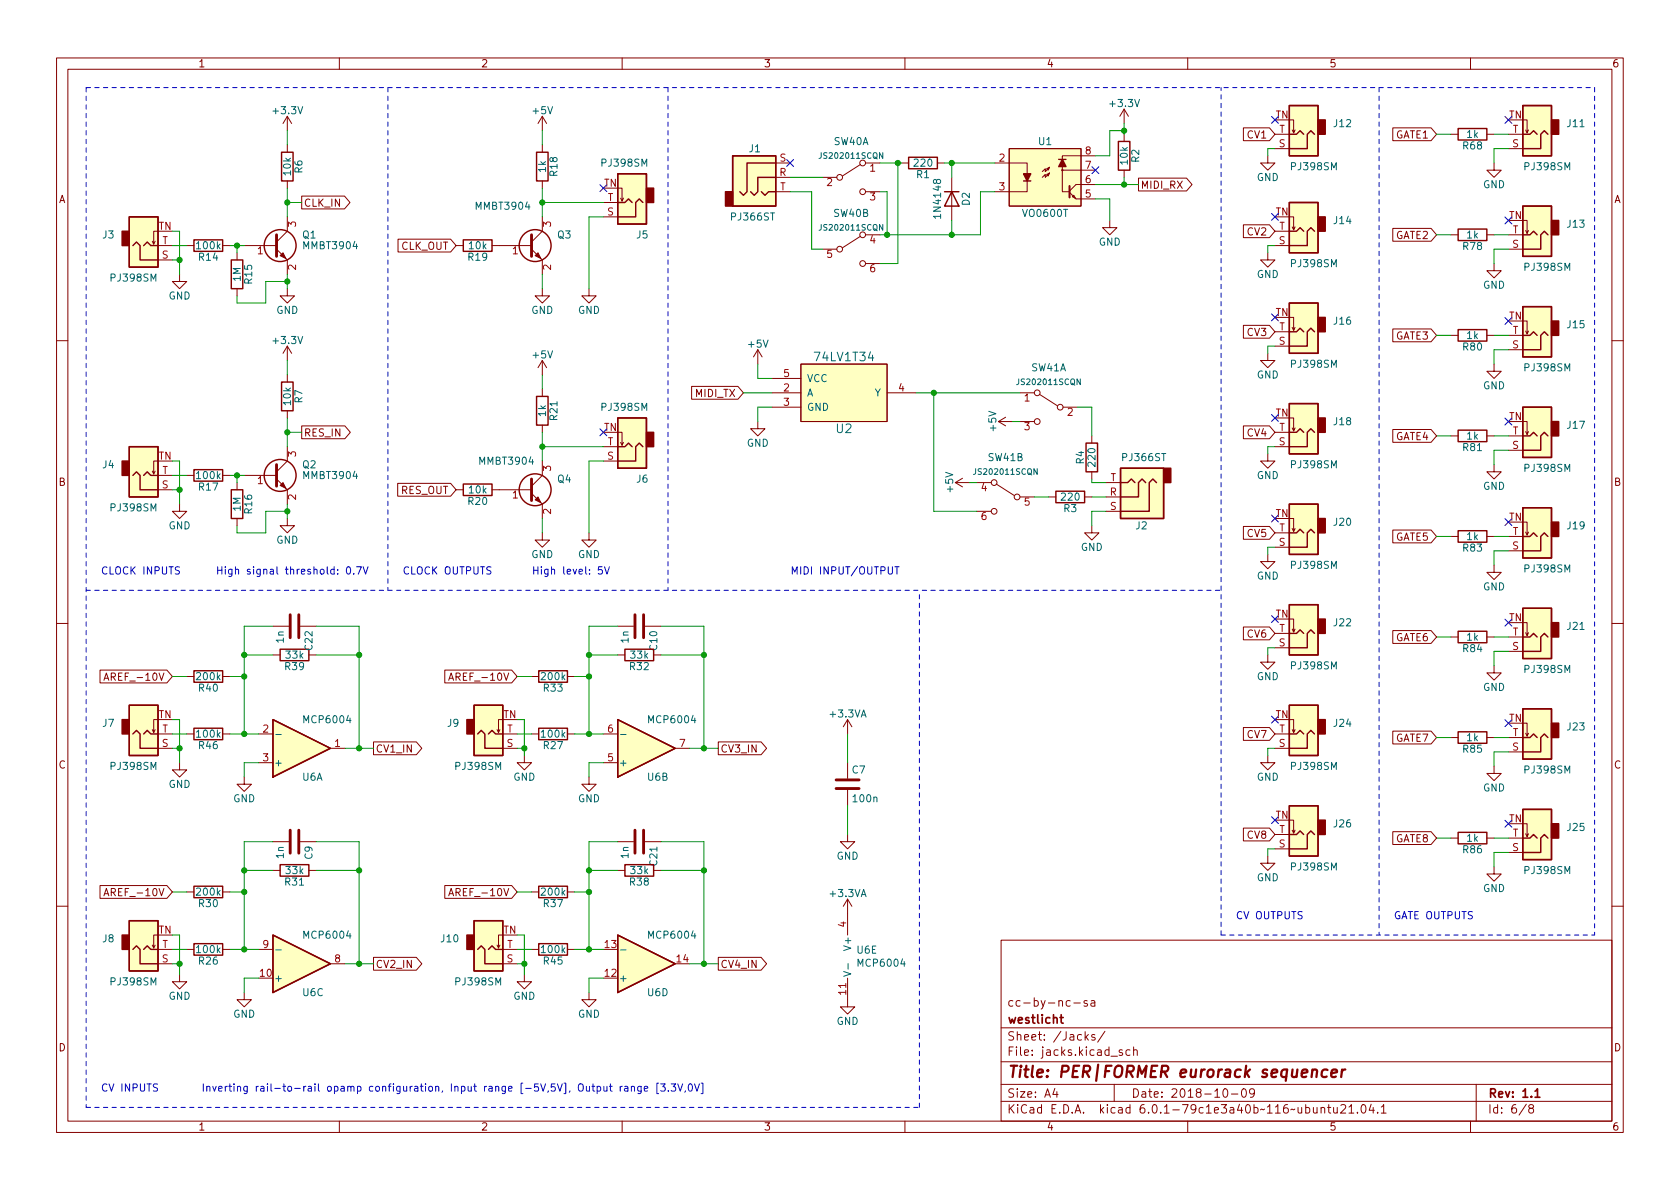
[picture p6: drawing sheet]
<svg xmlns="http://www.w3.org/2000/svg" width="297mm" height="210mm" viewBox="0 0 297 210" stroke-linecap="round" stroke-linejoin="round" font-family="sans-serif">
<defs><g id="words">
<text font-size="2.8" fill="#840000" x="178" y="190.6">Title: PER|FORMER eurorack sequencer</text>
<g font-size="2.1" fill="#006464">
<text x="144.3" y="63.9">74LV1T34</text>
<text x="147.9" y="76.6">U2</text>
</g>
<g font-size="2.1" fill="#840000">
<text x="178" y="178">cc-by-nc-sa</text>
<text x="178" y="184">Sheet: /Jacks/</text>
<text x="178" y="181">westlicht</text>
<text x="178" y="186.7">File: jacks.kicad_sch</text>
<text x="178" y="196.9">KiCad E.D.A. kicad 6.0.1-79c1e3a40b~116~ubuntu21.04.1</text>
<text x="178" y="194.1">Size: A4</text>
<text x="200" y="194.1">Date: 2018-10-09</text>
<text x="263" y="194.1">Rev: 1.1</text>
<text x="263" y="196.9">Id: 6/8</text>
</g>
<g font-size="1.8" fill="#840000">
<text x="35" y="11.9">1</text>
<text x="85" y="11.9">2</text>
<text x="135" y="11.9">3</text>
<text x="185" y="11.9">4</text>
<text x="235" y="11.9">5</text>
<text x="285" y="11.9">6</text>
<text x="220.6" y="24.5">CV1</text>
<text x="246.7" y="24.5">GATE1</text>
<text x="10.3" y="35.9">A</text>
<text x="201.6" y="33.4">MIDI_RX</text>
<text x="285.3" y="35.9">A</text>
<text x="53.7" y="36.5">CLK_IN</text>
<text x="220.6" y="41.6">CV2</text>
<text x="70.8" y="44.2">CLK_OUT</text>
<text x="246.7" y="42.3">GATE2</text>
<text x="220.6" y="59.4">CV3</text>
<text x="246.7" y="60">GATE3</text>
<text x="123" y="70.2">MIDI_TX</text>
<text x="53.7" y="77.2">RES_IN</text>
<text x="220.6" y="77.2">CV4</text>
<text x="246.7" y="77.8">GATE4</text>
<text x="10.3" y="85.9">B</text>
<text x="70.8" y="87.3">RES_OUT</text>
<text x="285.3" y="85.9">B</text>
<text x="220.6" y="95">CV5</text>
<text x="246.7" y="95.6">GATE5</text>
<text x="220.6" y="112.7">CV6</text>
<text x="246.7" y="113.4">GATE6</text>
<text x="19.5" y="120.4">AREF_-10V</text>
<text x="80.4" y="120.4">AREF_-10V</text>
<text x="220.6" y="130.5">CV7</text>
<text x="246.7" y="131.2">GATE7</text>
<text x="10.3" y="135.9">C</text>
<text x="66.4" y="133.1">CV1_IN</text>
<text x="127.3" y="133.1">CV3_IN</text>
<text x="285.3" y="135.9">C</text>
<text x="220.6" y="148.3">CV8</text>
<text x="246.7" y="148.9">GATE8</text>
<text x="19.5" y="158.5">AREF_-10V</text>
<text x="80.4" y="158.5">AREF_-10V</text>
<text x="66.4" y="171.2">CV2_IN</text>
<text x="127.3" y="171.2">CV4_IN</text>
<text x="10.3" y="185.9">D</text>
<text x="285.3" y="185.9">D</text>
<text x="35" y="199.9">1</text>
<text x="85" y="199.9">2</text>
<text x="135" y="199.9">3</text>
<text x="185" y="199.9">4</text>
<text x="235" y="199.9">5</text>
<text x="285" y="199.9">6</text>
</g>
<g font-size="1.8" fill="#006464">
<text x="48.5" y="20.2">+3.3V</text>
<text x="94.3" y="20.2">+5V</text>
<text x="196.4" y="18.9">+3.3V</text>
<text x="235.9" y="22.5">J12</text>
<text x="277.2" y="22.5">J11</text>
<text x="106.5" y="29.5">PJ398SM</text>
<text x="132.5" y="26.9">J1</text>
<text x="147.4" y="25.6">SW40A</text>
<text x="161.7" y="29.5">220</text>
<text x="183.7" y="25.6">U1</text>
<text x="199.4" y="29" transform="rotate(-90 199.4 29)">10k</text>
<text x="201.4" y="28.7" transform="rotate(-90 201.4 28.7)">R2</text>
<text x="258.7" y="26.4">R68</text>
<text x="259.4" y="24.4">1k</text>
<text x="51.4" y="30.9" transform="rotate(-90 51.4 30.9)">10k</text>
<text x="53.5" y="30.6" transform="rotate(-90 53.5 30.6)">R6</text>
<text x="96.5" y="30.4" transform="rotate(-90 96.5 30.4)">1k</text>
<text x="98.6" y="31.1" transform="rotate(-90 98.6 31.1)">R18</text>
<text x="162.1" y="31.5">R1</text>
<text x="222.2" y="32">GND</text>
<text x="228.4" y="30.1">PJ398SM</text>
<text x="262.2" y="33.3">GND</text>
<text x="269.7" y="30.1">PJ398SM</text>
<text x="84.3" y="37.1">MMBT3904</text>
<text x="129.4" y="39">PJ366ST</text>
<text x="147.4" y="38.3">SW40B</text>
<text x="166.4" y="38.3" transform="rotate(-90 166.4 38.3)">1N4148</text>
<text x="171.4" y="36.3" transform="rotate(-90 171.4 36.3)">D2</text>
<text x="181" y="38.3">VO0600T</text>
<text x="235.9" y="39.6">J14</text>
<text x="277.2" y="40.3">J13</text>
<text x="18.2" y="42.2">J3</text>
<text x="34.9" y="44.1">100k</text>
<text x="35.2" y="46.1">R14</text>
<text x="53.5" y="42.2">Q1</text>
<text x="53.8" y="44.1">MMBT3904</text>
<text x="82.8" y="46.1">R19</text>
<text x="83" y="44.1">10k</text>
<text x="98.6" y="42.2">Q3</text>
<text x="112.6" y="42.2">J5</text>
<text x="194.2" y="43.4">GND</text>
<text x="228.4" y="47.2">PJ398SM</text>
<text x="258.7" y="44.2">R78</text>
<text x="259.4" y="42.2">1k</text>
<text x="269.7" y="47.9">PJ398SM</text>
<text x="19.7" y="49.8">PJ398SM</text>
<text x="29.8" y="53">GND</text>
<text x="42.5" y="49.7" transform="rotate(-90 42.5 49.7)">1M</text>
<text x="44.6" y="50.1" transform="rotate(-90 44.6 50.1)">R15</text>
<text x="222.2" y="49.1">GND</text>
<text x="262.2" y="51">GND</text>
<text x="48.8" y="55.5">GND</text>
<text x="93.9" y="55.5">GND</text>
<text x="102.2" y="55.5">GND</text>
<text x="235.9" y="57.4">J16</text>
<text x="259.4" y="59.9">1k</text>
<text x="277.2" y="58">J15</text>
<text x="48.5" y="60.8">+3.3V</text>
<text x="94.3" y="63.4">+5V</text>
<text x="132.4" y="61.5">+5V</text>
<text x="182.4" y="65.7">SW41A</text>
<text x="228.4" y="65">PJ398SM</text>
<text x="258.7" y="62">R80</text>
<text x="269.7" y="65.7">PJ398SM</text>
<text x="51.4" y="71.6" transform="rotate(-90 51.4 71.6)">10k</text>
<text x="53.5" y="71.2" transform="rotate(-90 53.5 71.2)">R7</text>
<text x="142.6" y="70.1">A</text>
<text x="142.6" y="67.6">VCC</text>
<text x="154.6" y="70.1">Y</text>
<text x="222.2" y="66.9">GND</text>
<text x="262.2" y="68.8">GND</text>
<text x="96.5" y="73.6" transform="rotate(-90 96.5 73.6)">1k</text>
<text x="98.6" y="74.3" transform="rotate(-90 98.6 74.3)">R21</text>
<text x="106.5" y="72.6">PJ398SM</text>
<text x="142.6" y="72.6">GND</text>
<text x="176.1" y="76.1" transform="rotate(-90 176.1 76.1)">+5V</text>
<text x="235.9" y="75.2">J18</text>
<text x="259.4" y="77.7">1k</text>
<text x="277.2" y="75.8">J17</text>
<text x="18.2" y="82.8">J4</text>
<text x="53.5" y="82.8">Q2</text>
<text x="84.9" y="82.2">MMBT3904</text>
<text x="132" y="79">GND</text>
<text x="174.8" y="81.5">SW41B</text>
<text x="191.6" y="82" transform="rotate(-90 191.6 82)">R4</text>
<text x="193.7" y="82.4" transform="rotate(-90 193.7 82.4)">220</text>
<text x="198.5" y="81.5">PJ366ST</text>
<text x="228.4" y="82.8">PJ398SM</text>
<text x="258.7" y="79.8">R81</text>
<text x="269.7" y="83.4">PJ398SM</text>
<text x="34.9" y="84.7">100k</text>
<text x="35.2" y="86.7">R17</text>
<text x="53.8" y="84.7">MMBT3904</text>
<text x="82.8" y="89.3">R20</text>
<text x="83" y="87.2">10k</text>
<text x="98.6" y="85.3">Q4</text>
<text x="112.6" y="85.3">J6</text>
<text x="168.5" y="86.9" transform="rotate(-90 168.5 86.9)">+5V</text>
<text x="187.8" y="88.5">220</text>
<text x="222.2" y="84.7">GND</text>
<text x="262.2" y="86.6">GND</text>
<text x="19.7" y="90.4">PJ398SM</text>
<text x="29.8" y="93.6">GND</text>
<text x="42.5" y="90.4" transform="rotate(-90 42.5 90.4)">1M</text>
<text x="44.6" y="90.8" transform="rotate(-90 44.6 90.8)">R16</text>
<text x="188.1" y="90.5">R3</text>
<text x="200.8" y="93.6">J2</text>
<text x="235.9" y="93">J20</text>
<text x="259.4" y="95.5">1k</text>
<text x="277.2" y="93.6">J19</text>
<text x="48.8" y="96.1">GND</text>
<text x="93.9" y="98.7">GND</text>
<text x="102.2" y="98.7">GND</text>
<text x="191.1" y="97.4">GND</text>
<text x="228.4" y="100.6">PJ398SM</text>
<text x="258.7" y="97.5">R83</text>
<text x="269.7" y="101.2">PJ398SM</text>
<text x="222.2" y="102.5">GND</text>
<text x="262.2" y="104.4">GND</text>
<text x="50.2" y="113.7" transform="rotate(-90 50.2 113.7)">1n</text>
<text x="111.1" y="113.7" transform="rotate(-90 111.1 113.7)">1n</text>
<text x="235.9" y="110.7">J22</text>
<text x="259.4" y="113.3">1k</text>
<text x="277.2" y="111.4">J21</text>
<text x="50.4" y="118.5">R39</text>
<text x="50.6" y="116.5">33k</text>
<text x="55.2" y="114.9" transform="rotate(-90 55.2 114.9)">C22</text>
<text x="111.4" y="118.5">R32</text>
<text x="111.6" y="116.5">33k</text>
<text x="116.2" y="114.9" transform="rotate(-90 116.2 114.9)">C10</text>
<text x="228.4" y="118.4">PJ398SM</text>
<text x="258.7" y="115.3">R84</text>
<text x="269.7" y="119">PJ398SM</text>
<text x="34.9" y="120.3">200k</text>
<text x="35.2" y="122.3">R40</text>
<text x="95.8" y="120.3">200k</text>
<text x="96.2" y="122.3">R33</text>
<text x="222.2" y="120.3">GND</text>
<text x="262.2" y="122.2">GND</text>
<text x="18.2" y="128.5">J7</text>
<text x="34.9" y="130.4">100k</text>
<text x="53.9" y="127.9">MCP6004</text>
<text x="79.1" y="128.5">J9</text>
<text x="95.8" y="130.4">100k</text>
<text x="114.9" y="127.9">MCP6004</text>
<text x="146.9" y="126.9">+3.3VA</text>
<text x="235.9" y="128.5">J24</text>
<text x="259.4" y="131.1">1k</text>
<text x="277.2" y="129.2">J23</text>
<text x="19.7" y="136.1">PJ398SM</text>
<text x="35.2" y="132.5">R46</text>
<text x="48.4" y="135.5">+</text>
<text x="80.7" y="136.1">PJ398SM</text>
<text x="96.2" y="132.5">R27</text>
<text x="109.3" y="135.5">+</text>
<text x="150.7" y="136.8">C7</text>
<text x="228.4" y="136.1">PJ398SM</text>
<text x="258.7" y="133.1">R85</text>
<text x="269.7" y="136.8">PJ398SM</text>
<text x="29.8" y="139.3">GND</text>
<text x="41.2" y="141.9">GND</text>
<text x="53.5" y="138">U6A</text>
<text x="90.7" y="138">GND</text>
<text x="102.2" y="141.9">GND</text>
<text x="114.5" y="138">U6B</text>
<text x="150.9" y="141.9">100n</text>
<text x="222.2" y="138">GND</text>
<text x="262.2" y="139.9">GND</text>
<text x="235.9" y="146.3">J26</text>
<text x="259.4" y="148.8">1k</text>
<text x="277.2" y="146.9">J25</text>
<text x="50.2" y="151.8" transform="rotate(-90 50.2 151.8)">1n</text>
<text x="50.6" y="154.6">33k</text>
<text x="55.2" y="151.9" transform="rotate(-90 55.2 151.9)">C9</text>
<text x="111.1" y="151.8" transform="rotate(-90 111.1 151.8)">1n</text>
<text x="111.6" y="154.6">33k</text>
<text x="116.2" y="153" transform="rotate(-90 116.2 153)">C21</text>
<text x="147.9" y="152">GND</text>
<text x="222.2" y="155.8">GND</text>
<text x="228.4" y="153.9">PJ398SM</text>
<text x="258.7" y="150.9">R86</text>
<text x="269.7" y="154.6">PJ398SM</text>
<text x="34.9" y="158.4">200k</text>
<text x="35.2" y="160.4">R30</text>
<text x="50.4" y="156.6">R31</text>
<text x="95.8" y="158.4">200k</text>
<text x="96.2" y="160.4">R37</text>
<text x="111.4" y="156.6">R38</text>
<text x="146.9" y="158.6">+3.3VA</text>
<text x="262.2" y="157.7">GND</text>
<text x="18.2" y="166.6">J8</text>
<text x="53.9" y="166">MCP6004</text>
<text x="78" y="166.6">J10</text>
<text x="114.9" y="166">MCP6004</text>
<text x="150.5" y="167.7" transform="rotate(-90 150.5 167.7)">V+</text>
<text x="34.9" y="168.5">100k</text>
<text x="35.2" y="170.6">R26</text>
<text x="48.4" y="173.6">+</text>
<text x="95.8" y="168.5">100k</text>
<text x="96.2" y="170.6">R45</text>
<text x="109.3" y="173.6">+</text>
<text x="151.5" y="168.6">U6E</text>
<text x="151.9" y="170.9">MCP6004</text>
<text x="19.7" y="174.2">PJ398SM</text>
<text x="29.8" y="176.8">GND</text>
<text x="41.2" y="180">GND</text>
<text x="53.6" y="176.1">U6C</text>
<text x="80.7" y="174.2">PJ398SM</text>
<text x="90.7" y="176.8">GND</text>
<text x="102.2" y="180">GND</text>
<text x="114.5" y="176.1">U6D</text>
<text x="147.9" y="181.2">GND</text>
</g>
<g font-size="1.8" fill="#a90000">
<text x="225.5" y="20.9">TN</text>
<text x="226.2" y="23.5">T</text>
<text x="266.8" y="20.9">TN</text>
<text x="267.4" y="23.5">T</text>
<text x="137.8" y="28.6">S</text>
<text x="176.7" y="28.6">2</text>
<text x="191.9" y="29.8">7</text>
<text x="191.9" y="27.3">8</text>
<text x="226.1" y="26">S</text>
<text x="267.4" y="26">S</text>
<text x="106.8" y="33">TN</text>
<text x="107.4" y="35.6">T</text>
<text x="137.8" y="31.1">R</text>
<text x="137.9" y="33.6">T</text>
<text x="146.2" y="32.9">2</text>
<text x="153.8" y="30.3">1</text>
<text x="153.8" y="35.4">3</text>
<text x="176.7" y="33.6">3</text>
<text x="191.9" y="34.9">5</text>
<text x="191.9" y="32.4">6</text>
<text x="28" y="40.6">TN</text>
<text x="52.3" y="40.1" transform="rotate(-90 52.3 40.1)">3</text>
<text x="97.4" y="40.1" transform="rotate(-90 97.4 40.1)">3</text>
<text x="107.4" y="38.1">S</text>
<text x="225.5" y="38.1">TN</text>
<text x="226.2" y="40.6">T</text>
<text x="266.8" y="38.7">TN</text>
<text x="267.4" y="41.3">T</text>
<text x="28.6" y="45.7">S</text>
<text x="28.7" y="43.2">T</text>
<text x="45.5" y="45">1</text>
<text x="52.3" y="47.7" transform="rotate(-90 52.3 47.7)">2</text>
<text x="90.6" y="45">1</text>
<text x="97.4" y="47.7" transform="rotate(-90 97.4 47.7)">2</text>
<text x="146.2" y="45.6">5</text>
<text x="153.8" y="43">4</text>
<text x="226.1" y="43.2">S</text>
<text x="267.4" y="43.8">S</text>
<text x="153.8" y="48.1">6</text>
<text x="225.5" y="55.9">TN</text>
<text x="226.2" y="58.4">T</text>
<text x="266.8" y="56.5">TN</text>
<text x="267.4" y="59">T</text>
<text x="226.1" y="61">S</text>
<text x="267.4" y="61.6">S</text>
<text x="138.6" y="69.2">2</text>
<text x="138.6" y="71.7">3</text>
<text x="138.6" y="66.7">5</text>
<text x="158.9" y="69.2">4</text>
<text x="181.1" y="71">1</text>
<text x="106.8" y="76.2">TN</text>
<text x="181.1" y="76.1">3</text>
<text x="188.7" y="73.5">2</text>
<text x="225.5" y="73.7">TN</text>
<text x="226.2" y="76.2">T</text>
<text x="266.8" y="74.3">TN</text>
<text x="267.4" y="76.8">T</text>
<text x="28" y="81.3">TN</text>
<text x="28.7" y="83.8">T</text>
<text x="52.3" y="80.8" transform="rotate(-90 52.3 80.8)">3</text>
<text x="97.4" y="83.3" transform="rotate(-90 97.4 83.3)">3</text>
<text x="107.4" y="81.3">S</text>
<text x="107.4" y="78.7">T</text>
<text x="226.1" y="78.7">S</text>
<text x="267.4" y="79.4">S</text>
<text x="28.6" y="86.4">S</text>
<text x="45.5" y="85.6">1</text>
<text x="52.3" y="88.4" transform="rotate(-90 52.3 88.4)">2</text>
<text x="90.6" y="88.1">1</text>
<text x="173.5" y="86.9">4</text>
<text x="181.1" y="89.4">5</text>
<text x="196.2" y="87.6">R</text>
<text x="196.3" y="85.1">T</text>
<text x="97.4" y="90.9" transform="rotate(-90 97.4 90.9)">2</text>
<text x="173.5" y="91.9">6</text>
<text x="196.3" y="90.2">S</text>
<text x="225.5" y="91.4">TN</text>
<text x="226.2" y="94">T</text>
<text x="266.8" y="92.1">TN</text>
<text x="267.4" y="94.6">T</text>
<text x="226.1" y="96.5">S</text>
<text x="267.4" y="97.1">S</text>
<text x="225.5" y="109.2">TN</text>
<text x="226.2" y="111.8">T</text>
<text x="266.8" y="109.8">TN</text>
<text x="267.4" y="112.4">T</text>
<text x="226.1" y="114.3">S</text>
<text x="267.4" y="114.9">S</text>
<text x="28" y="127">TN</text>
<text x="28.7" y="129.5">T</text>
<text x="46.5" y="129.5">2</text>
<text x="89" y="127">TN</text>
<text x="89.6" y="129.5">T</text>
<text x="107.5" y="129.5">6</text>
<text x="225.5" y="127">TN</text>
<text x="226.2" y="129.5">T</text>
<text x="266.8" y="127.6">TN</text>
<text x="267.4" y="130.2">T</text>
<text x="28.6" y="132.1">S</text>
<text x="46.5" y="134.6">3</text>
<text x="59.2" y="132.1">1</text>
<text x="89.6" y="132.1">S</text>
<text x="107.5" y="134.6">5</text>
<text x="120.2" y="132.1">7</text>
<text x="226.1" y="132.1">S</text>
<text x="267.4" y="132.7">S</text>
<text x="225.5" y="144.8">TN</text>
<text x="226.1" y="149.9">S</text>
<text x="226.2" y="147.3">T</text>
<text x="266.8" y="145.4">TN</text>
<text x="267.4" y="147.9">T</text>
<text x="267.4" y="150.5">S</text>
<text x="28" y="165.1">TN</text>
<text x="28.7" y="167.6">T</text>
<text x="46.5" y="167.6">9</text>
<text x="89" y="165.1">TN</text>
<text x="89.6" y="167.6">T</text>
<text x="107" y="167.6">13</text>
<text x="149.6" y="163.9" transform="rotate(-90 149.6 163.9)">4</text>
<text x="28.6" y="170.2">S</text>
<text x="46" y="172.7">10</text>
<text x="59.2" y="170.2">8</text>
<text x="89.6" y="170.2">S</text>
<text x="107" y="172.7">12</text>
<text x="119.7" y="170.2">14</text>
<text x="149.6" y="175.9" transform="rotate(-90 149.6 175.9)">11</text>
</g>
<g font-size="1.8" fill="#0000c2">
<text x="17.8" y="101.6">CLOCK INPUTS</text>
<text x="38.1" y="101.6">High signal threshold: 0.7V</text>
<text x="71.1" y="101.6">CLOCK OUTPUTS</text>
<text x="94" y="101.6">High level: 5V</text>
<text x="139.7" y="101.6">MIDI INPUT/OUTPUT</text>
<text x="218.4" y="162.5">CV OUTPUTS</text>
<text x="246.4" y="162.5">GATE OUTPUTS</text>
<text x="17.8" y="193">CV INPUTS</text>
<text x="35.6" y="193">Inverting rail-to-rail opamp configuration, Input range [-5V,5V], Output range [3.3V,0V]</text>
</g>
<g font-size="1.4" fill="#006464">
<text x="145.2" y="28.1">JS202011SCQN</text>
<text x="145.2" y="40.8">JS202011SCQN</text>
<text x="180.2" y="68.1">JS202011SCQN</text>
<text x="172.5" y="83.9">JS202011SCQN</text>
</g>
</g></defs>
<g fill="none" stroke="#840000" stroke-width=".18">
<path d="M10 10.2h277v190.1h-277zM12 12.2h273v186.1h-273zM60 10.2v2M110 10.2v2M160 10.2v2M198.8 19.3v2.5M198.8 19.3l-.8 1.3M198.8 19.3l.7 1.3M210 10.2v2M260 10.2v2M50.8 20.6l-.8 1.2M50.8 20.6v2.5"/>
<path d="M50.8 25.6v1.3M50.8 32v1.3M50.8 38.3v2.6l-1.9 1.9M50.8 20.6l.8 1.2M53.3 34.7h7.6l1 1.1-1 1.1h-7.6zM95.9 20.6v2.5M95.9 25.6v1.3M95.9 32v1.3M95.9 38.3v2.6l-1.9 1.9M95.9 20.6l-.8 1.2M95.9 20.6l.7 1.2M106.7 38.3h2.5"/>
<path d="M106.7 35.8h2.5M109.2 33.3h.8v2.3l.2-.6M109.7 35l.3 .6M137.2 28.8h2.5M137.2 33.9h2.5M137.2 31.4h2.5M145.4 31.4h2.6M152.1 29.1l-3.1 2M153 28.8h2.6M153 33.9h2.6M159.4 28.8h1.3M165.7 28.8h1.3"/>
<path d="M168.3 31.4v7.6M175.9 28.8h5.7v1.9M178.4 26.3h12.7v10.1h-12.7zM181.6 32v1.9h-5.7M185.1 29.8l.5-.2-.3 .5zM185.6 29.6l-.8 .7v-.5l-.5 .5M185.6 30.6l-.3 .5-.2-.2 .5-.3-.8 .8v-.5l-.5 .5M187.8 29.5v4.4h1.3M187.8 30.1h5.9M189.1 34l1.1 1.2h3.5M189.6 34.8l.3-.3 .2 .5zM193.7 27.6h-5.9v.6"/>
<path d="M193.7 32.6h-3.5l-1.1 1.2M196.2 39v1.3h1.3l-1.3 1.2-1.3-1.2h1.3M198.8 23.7v1.3M198.8 30.1v1.3M201.3 31.5h8.5l1 1.1-1 1.2h-8.5zM219.8 39.8h4.7l.9 1.1-.9 1.1h-4.7zM219.8 22.6h4.7l.9 1.1-.9 1.2h-4.7zM224.2 27.6v1.2h1.2l-1.2 1.3-1.3-1.3h1.3M225.4 26.3h2.6M225.4 23.7h2.6M228 21.2h.7v2.3l.3-.5M228 38.3h.7v2.3l.3-.5"/>
<path d="M228.5 23l.2 .5M246.3 22.6h6.7l1 1.1-1 1.2h-6.7zM256.5 23.7h1.3M262.9 23.7h1.3M264.2 28.8v1.3h1.2l-1.2 1.3-1.3-1.3h1.3M266.7 26.3h2.5M266.7 23.7h2.5M269.2 21.2h.8v2.3l.3-.5M269.2 39h.8v2.3l.3-.5M269.7 23l.3 .5M27.4 42.7l-.2 .5M27.9 40.9h-.7v2.3l-.3-.5"/>
<path d="M27.9 46h2.6M27.9 43.4h2.6M31.7 48.5v1.3h1.3l-1.3 1.2-1.2-1.2h1.2M33 43.4h1.3M39.4 43.4h1.2M41.9 44.7v1.3M41.9 51v1.3M43.2 43.4h5.7M48.9 44.1l1.9 1.9v2.5M50.8 51v1.3h1.3l-1.3 1.3-1.3-1.3h1.3M70.4 42.3h9.3l.9 1.1-.9 1.2h-9.3zM80.6 43.4h1.3"/>
<path d="M87 43.4h7M94 44.1l1.9 1.9v2.5M95.9 51v1.3h1.3l-1.3 1.3-1.3-1.3h1.3M104.1 51v1.3h1.3l-1.3 1.3-1.2-1.3h1.2M145.4 44.1h2.6M152.1 41.8l-3.1 2M153 41.5h2.6M153 46.6h2.6M219.8 57.5h4.7l.9 1.2-.9 1.1h-4.7zM224.2 44.7v1.3h1.2l-1.2 1.2-1.3-1.2h1.3M225.4 43.4h2.6M225.4 40.9h2.6"/>
<path d="M225.4 58.7h2.6M228 56.1h.7v2.3l.3-.5M228.5 40.1l.2 .5M228.5 57.9l.2 .5M246.3 40.4h6.7l1 1.1-1 1.2h-6.7zM246.3 58.2h6.7l1 1.1-1 1.1h-6.7zM256.5 41.5h1.3M256.5 59.3h1.3M262.9 41.5h1.3M262.9 59.3h1.3M264.2 46.6v1.3h1.2l-1.2 1.2-1.3-1.2h1.3M266.7 41.5h2.5"/>
<path d="M266.7 44.1h2.5M266.7 59.3h2.5M269.2 56.8h.8v2.2l.3-.5M269.7 40.8l.3 .5M269.7 58.5l.3 .5M10 60.2h2M50.8 61.2v2.5M50.8 66.3v1.3M50.8 72.6v1.3M50.8 79v2.5l-1.9 1.9M50.8 61.2l-.8 1.3M50.8 61.2l.8 1.3"/>
<path d="M53.3 75.3h7.7l.9 1.1-.9 1.2h-7.7zM95.9 63.7v2.6M95.9 68.8v1.3M95.9 75.2v1.2M95.9 63.7l-.8 1.3M95.9 63.7l.7 1.3M106.7 79h2.5M109.2 76.4h.8v2.3l.2-.5M109.7 78.2l.3 .5M122.3 68.3h8.2l.9 1.2-.9 1.1h-8.2zM134 74.5v1.3h1.3l-1.3 1.3-1.3-1.3h1.3M134 61.8l-.8 1.3"/>
<path d="M134 61.8v2.6M134 61.8l.7 1.3M136.5 69.5h5.1M136.5 72h5.1M136.5 66.9h5.1M141.6 64.4h15.2v10.1h-15.2zM156.8 69.5h5.1M176.5 74.5l1.3 .8M176.5 74.5h2.6M177.8 73.8l-1.3 .7M180.3 69.5h2.6M180.3 74.5h2.6"/>
<path d="M183.8 69.7l3.1 2M188 72h2.5M193 77.1v1.3M219.8 75.3h4.7l.9 1.1-.9 1.2h-4.7zM224.2 62.5v1.2h1.2l-1.2 1.3-1.3-1.3h1.3M225.4 79h2.6M225.4 76.4h2.6M225.4 61.2h2.6M228 73.9h.7v2.3l.3-.5M228.5 75.7l.2 .5M246.3 75.9h6.7l1 1.2-1 1.1h-6.7zM256.5 77.1h1.3"/>
<path d="M262.9 77.1h1.3M264.2 64.4v1.3h1.2l-1.2 1.2-1.3-1.2h1.3M266.7 61.8h2.5M266.7 79.6h2.5M266.7 77.1h2.5M269.2 74.5h.8v2.3l.3-.5M269.7 76.3l.3 .5M285 60.2h2M27.4 83.3l-.2 .5M27.9 81.5h-.7v2.3l-.3-.5M27.9 86.6h2.6M27.9 84.1h2.6"/>
<path d="M31.7 89.1v1.3h1.3l-1.3 1.3-1.2-1.3h1.2M33 84.1h1.3M39.4 84.1h1.2M41.9 85.3v1.3M41.9 91.7v1.3M43.2 84.1h5.7M48.9 84.7l1.9 1.9v2.5M50.8 91.7v1.3h1.3l-1.3 1.2-1.3-1.2h1.3M70.3 85.5h9.4l.9 1.1-.9 1.1h-9.4zM80.6 86.6h1.3M87 86.6h7M94 87.2l1.9 1.9v2.6"/>
<path d="M95.9 94.2v1.3h1.3l-1.3 1.3-1.3-1.3h1.3M95.9 81.5v2.6l-1.9 1.9M104.1 94.2v1.3h1.3l-1.3 1.3-1.2-1.3h1.2M106.7 81.5h2.5M168.9 85.3l1.3 .8M168.9 85.3h2.5M170.2 84.6l-1.3 .7M172.7 85.3h2.6M172.7 90.4h2.6M176.1 85.6l3.2 2M180.3 87.9h2.6M185.4 87.9h1.3"/>
<path d="M191.8 87.9h1.2M193 93v1.2h-1.2l1.2 1.3 1.3-1.3h-1.3M193 83.4v1.3M195.6 87.9h2.5M195.6 85.3h2.5M195.6 90.4h2.5M219.8 93.1h4.7l.9 1.1-.9 1.2h-4.7zM224.2 80.3v1.2h1.2l-1.2 1.3-1.3-1.3h1.3M224.2 98v1.3h1.2l-1.2 1.3-1.3-1.3h1.3M225.4 96.8h2.6M225.4 94.2h2.6M228 91.7h.7v2.3l.3-.5"/>
<path d="M228.5 93.5l.2 .5M246.3 93.7h6.7l1 1.2-1 1.1h-6.7zM256.5 94.9h1.3M262.9 94.9h1.3M264.2 99.9v1.3h1.2l-1.2 1.3-1.3-1.3h1.3M264.2 82.2v1.2h1.2l-1.2 1.3-1.3-1.3h1.3M266.7 94.9h2.5M266.7 97.4h2.5M269.2 92.3h.8v2.3l.3-.5M269.7 94.1l.3 .5M10 110.2h2M17.7 118.5h11.8l1 1.1-1 1.2h-11.8z"/>
<path d="M18.5 119.9h.6M33 119.6h1.3M39.4 119.6h1.2M48.3 115.8h1.2M48.3 110.7h2.8M53.1 110.7h2.8M54.6 115.8h1.3M78.6 118.5h11.9l.9 1.1-.9 1.2h-11.9zM79.5 119.9h.6M94 119.6h1.2M100.3 119.6h1.3M109.2 115.8h1.3"/>
<path d="M109.2 110.7h2.8M114 110.7h2.8M115.6 115.8h1.2M219.8 110.9h4.7l.9 1.1-.9 1.1h-4.7zM224.2 115.8v1.3h1.2l-1.2 1.3-1.3-1.3h1.3M225.4 114.5h2.6M225.4 112h2.6M228 109.5h.7v2.3l.3-.6M228.5 111.2l.2 .6M246.3 111.5h6.7l1 1.1-1 1.2h-6.7zM256.5 112.6h1.3M262.9 112.6h1.3"/>
<path d="M264.2 117.7v1.3h1.2l-1.2 1.3-1.3-1.3h1.3M266.7 115.2h2.5M266.7 112.6h2.5M269.2 110.1h.8v2.3l.3-.5M269.7 111.9l.3 .5M285 110.2h2M18.4 120.3l.4-1.3 .4 1.3M27.4 129l-.2 .5M27.9 127.2h-.7v2.3l-.3-.5M27.9 132.3h2.6M27.9 129.8h2.6M31.7 134.9v1.2h1.3l-1.3 1.3-1.2-1.3h1.2"/>
<path d="M33 129.8h1.3M39.4 129.8h1.2M43.2 137.4v1.3h1.2l-1.2 1.2-1.3-1.2h1.3M45.7 129.8h2.6M45.7 134.9h2.6M58.4 132.3h2.6M66 131.2h7.6l1 1.1-1 1.2h-7.6zM79.3 120.3l.5-1.3 .4 1.3M88.4 129l-.3 .5M88.9 127.2h-.8v2.3l-.2-.5M88.9 132.3h2.5M88.9 129.8h2.5"/>
<path d="M92.7 133.6v1.3h1.3l-1.3 1.2-1.3-1.2h1.3M94 129.8h1.2M100.3 129.8h1.3M104.1 137.4v1.3h1.3l-1.3 1.2-1.2-1.2h1.2M106.7 129.8h2.5M106.7 134.9h2.5M119.4 132.3h2.5M127 131.2h7.6l.9 1.1-.9 1.2h-7.6zM149.9 127.2v2.6M149.9 134.9v2.8M149.9 139.7v2.8M149.9 127.2l-.8 1.3"/>
<path d="M149.9 127.2l.7 1.3M219.8 128.7h4.7l.9 1.1-.9 1.1h-4.7zM224.2 133.6v1.3h1.2l-1.2 1.2-1.3-1.2h1.3M225.4 132.3h2.6M225.4 129.8h2.6M228 127.2h.7v2.3l.3-.5M228.5 129l.2 .5M246.3 129.3h6.7l1 1.1-1 1.2h-6.7zM256.5 130.4h1.3M262.9 130.4h1.3M264.2 135.5v1.3h1.2l-1.2 1.2-1.3-1.2h1.3M266.7 133h2.5"/>
<path d="M266.7 130.4h2.5M269.2 127.9h.8v2.3l.3-.5M269.7 129.7l.3 .5M17.7 156.6h11.8l1 1.1-1 1.2h-11.8zM18.4 158.4l.4-1.3 .4 1.3M18.5 158h.6M33 157.7h1.3M39.4 157.7h1.2M48.3 153.9h1.2M48.3 148.8h2.8M53.1 148.8h2.8M54.6 153.9h1.3"/>
<path d="M78.6 156.6h11.9l.9 1.1-.9 1.2h-11.9zM79.3 158.4l.5-1.3 .4 1.3M79.5 158h.6M94 157.7h1.2M100.3 157.7h1.3M109.2 153.9h1.3M109.2 148.8h2.8M114 148.8h2.8M115.6 153.9h1.2M149.9 147.6v1.2h1.2l-1.2 1.3-1.3-1.3h1.3M149.9 159v6.3M149.9 159l-.8 1.3"/>
<path d="M149.9 159l.7 1.3M219.8 146.4h4.7l.9 1.2-.9 1.1h-4.7zM224.2 151.4v1.2h1.2l-1.2 1.3-1.3-1.3h1.3M225.4 150.1h2.6M225.4 147.6h2.6M228 145h.7v2.3l.3-.5M228.5 146.8l.2 .5M246.3 147.1h6.7l1 1.1-1 1.1h-6.7zM256.5 148.2h1.3M262.9 148.2h1.3M264.2 153.3v1.3h1.2l-1.2 1.2-1.3-1.2h1.3M266.7 148.2h2.5"/>
<path d="M266.7 150.7h2.5M269.2 145.7h.8v2.2l.3-.5M269.7 147.4l.3 .5M10 160.2h2M27.4 167.1l-.2 .5M27.9 165.3h-.7v2.3l-.3-.5M27.9 170.4h2.6M27.9 167.9h2.6M31.7 172.3v1.3h1.3l-1.3 1.3-1.2-1.3h1.2M33 167.9h1.3M39.4 167.9h1.2M43.2 175.5v1.3h1.2l-1.2 1.2-1.3-1.2h1.3"/>
<path d="M45.7 167.9h2.6M58.4 170.4h2.6M66 169.3h7.6l1 1.1-1 1.2h-7.6zM88.4 167.1l-.3 .5M88.9 165.3h-.8v2.3l-.2-.5M88.9 170.4h2.5M88.9 167.9h2.5M92.7 172.3v1.3h1.3l-1.3 1.3-1.3-1.3h1.3M94 167.9h1.2M100.3 167.9h1.3M104.1 175.5v1.3h1.3l-1.3 1.2-1.2-1.2h1.2M127 169.3h7.6l.9 1.1-.9 1.2h-7.6z"/>
<path d="M149.9 173v5h1.2l-1.2 1.3-1.3-1.3h1.3M177 166.3h108v32h-108zM189.9 177.4h1.1M192.2 177l-.3-.1-.3 .2 .1 .3 .5 .1v.4h-.6M192.9 177h.6l.1 .9M193.6 177.3l-.5 .1a.29 .29 0 0 0-.2 .2 .29 .29 0 0 0 .2 .3h.5M285 160.2h2M60 198.3v2M110 198.3v2M160 198.3v2M177 194.8h108M177 191.8h108"/>
<path d="M177 187.8h108M177 181.8h108M186.5 192.5l-.4 1h1M186.9 193v1M192 183.4l.4 .5M192.4 182.9l-.5 .6M193.6 183l-.4-.1-.2 .2 .1 .3 .5 .1v.4h-.6M195.4 182.4l-1.3 1.9M197 191.8v3M198.4 185.7l-.3-.1-.2 .2v.3l.5 .1v.4h-.5M199.8 185.7l-.4-.1-.3 .3v.4l.1 .3h.6M200.4 185.8l.2-.2 .4 .1 .1 .9"/>
<path d="M200.4 185.1v1.5M210 198.3v2M216.4 192.6l.2-.1a.81 .81 0 0 1 .6 .7 .81 .81 0 0 1-.3 .8h-.2a.81 .81 0 0 1-.6-.6 .81 .81 0 0 1 .3-.8zM217.7 193.5h1.2M219.7 192.6l.2-.1a.81 .81 0 0 1 .5 .7 .81 .81 0 0 1-.3 .8h-.1a.81 .81 0 0 1-.6-.6 .81 .81 0 0 1 .3-.8zM221.8 193.2l-.3 .3-.4-.1-.2-.2 .2-.6 .4-.1 .2 .2a.99 .99 0 0 1-.3 1.3h-.3M233.6 196l.2-.2 .3 .1 .1 .9M233.6 195.8v1M234.7 195.8h.6M234.9 195.3v1.3l.4 .2M235.8 195.8l.1 1h.3l.2-.1M236.4 195.8v1"/>
<path d="M237.1 195.5l.5-.2 .3 .2v.3l-.9 1h.9M238.5 195.8l.4-.5v1.5M238.5 196.8h.9M240 196.7v.1M240.8 195.5l.2-.2a.81 .81 0 0 1 .6 .7 .81 .81 0 0 1-.3 .8h-.2a.81 .81 0 0 1-.3-1.3zM242.4 195.3l-.3 1h.9M242.8 195.8v1M243.6 196.7v.1M244.2 195.8l.4-.5v1.5M244.2 196.8h.9M260 198.3v2M261 191.8v6.5"/>
<path d="M269.9 195.3l-1.3 1.9M270.6 196l-.3-.3 .1-.2 .2-.2 .4 .1 .2 .2-.1 .2-.7 .2-.1 .3v.2l.3 .3h.4l.2-.3-.1-.4-.2-.1"/>
<circle cx="148.5" cy="31.4" r=".51"/>
<circle cx="152.5" cy="28.8" r=".51"/>
<circle cx="152.5" cy="33.9" r=".51"/>
<circle cx="187.8" cy="30.1" r=".13"/>
<circle cx="148.5" cy="44.1" r=".51"/>
<circle cx="152.5" cy="46.6" r=".51"/>
<circle cx="152.5" cy="41.5" r=".51"/>
<circle cx="183.4" cy="74.5" r=".51"/>
<circle cx="183.4" cy="69.5" r=".51"/>
<circle cx="187.5" cy="72" r=".51"/>
<circle cx="175.8" cy="90.4" r=".51"/>
<circle cx="175.8" cy="85.3" r=".51"/>
<circle cx="179.8" cy="87.9" r=".51"/>
</g>
<path d="M187.4 179.9h.6M187.6 179.4v1.3l.4 .2M271.4 193l.4-.5v1.5M271.4 194h.9" fill="none" stroke="#840000" stroke-width=".3"/>
<path d="M232 189.3a.49 .49 0 0 1 .9 .1l-.1 1.1M234.7 189.2a.66 .66 0 0 0-1 .3v.6l.1 .3 .2 .1 .6-.1M235.4 189.8l1-.2-.1-.4-.1-.1-.6 .1-.2 1 .2 .3 .6-.1M237.3 189.1l-.2 1.4M237.9 189.1l-.4 .1-.2 .3" fill="none" stroke="#840000" stroke-width=".4"/>
<g fill="#ffffc2" stroke="#ffffc2" stroke-width=".18">
<path d="M109.2 165.3l10.2 5.1-10.2 5.1z"/>
<path d="M48.3 165.3l10.1 5.1-10.1 5.1z"/>
<path d="M141.6 64.4h15.2v10.1h-15.2z"/>
<path d="M178.4 26.3h12.7v10.1h-12.7z"/>
<path d="M22.9 38.3h5v8.9h-5z"/>
<path d="M228 71.4h5v8.9h-5z"/>
<path d="M228 106.9h5v8.9h-5z"/>
<path d="M228 89.1h5v8.9h-5z"/>
<path d="M269.2 107.6h5.1v8.9h-5.1z"/>
<path d="M269.2 18.7h5.1v8.9h-5.1z"/>
<path d="M269.2 36.4h5.1v8.9h-5.1z"/>
<path d="M269.2 54.2h5.1v8.9h-5.1z"/>
<path d="M83.8 124.7h5.1v8.9h-5.1z"/>
<path d="M22.9 162.8h5v8.9h-5z"/>
<path d="M22.9 124.7h5v8.9h-5z"/>
<path d="M48.3 127.2l10.1 5.1-10.1 5.1z"/>
<path d="M22.9 79h5v8.9h-5z"/>
<path d="M269.2 125.3h5.1v8.9h-5.1z"/>
<path d="M228 142.5h5v8.9h-5z"/>
<path d="M269.2 143.1h5.1v8.9h-5.1z"/>
<path d="M198.1 82.8h7.6v8.9h-7.6z"/>
<path d="M269.2 72h5.1v8.9h-5.1z"/>
<path d="M269.2 89.8h5.1v8.9h-5.1z"/>
<path d="M228 18.7h5v8.9h-5z"/>
<path d="M228 35.8h5v8.9h-5z"/>
<path d="M228 53.6h5v8.9h-5z"/>
<path d="M228 124.7h5v8.9h-5z"/>
<path d="M83.8 162.8h5.1v8.9h-5.1z"/>
<path d="M109.2 73.9h5.1v8.9h-5.1z"/>
<path d="M129.5 27.6h7.7v8.8h-7.7z"/>
<path d="M109.2 30.7h5.1v8.9h-5.1z"/>
<path d="M109.2 127.2l10.2 5.1-10.2 5.1z"/>
</g>
<g fill="none" stroke="#840000" stroke-width=".25">
<path d="M228 18.7h5v8.9h-5zM269.2 18.7h5.1v8.9h-5.1zM22.9 38.3h5v8.9h-5zM49.8 26.9h2v5.1h-2zM94.9 26.9h2v5.1h-2zM109.2 30.7h5.1v8.9h-5.1zM109.2 35.8h1.3l.6-.6 .7 .6M113.7 35.8l-.7-.6-.6 .6v2.5h-3.2M129.5 27.6h7.7v8.8h-7.7zM134.6 33.9l.7 .6 .6-.6h1.3M137.2 31.4h-3.2v2.5l-.7 .6-.6-.6M137.2 28.8h-5.1v5.1l-.7 .6-.6-.6"/>
<path d="M160.7 27.8h5v2h-5zM167 33.9h2.5M168.3 33.9l1.2 2.5h-2.5zM181 32h1.2M187.2 28.2h1.3M197.7 25h2.1v5.1h-2.1zM228 35.8h5v8.9h-5zM228 23.7h1.2l.7-.6 .6 .6M232.4 23.7l-.6-.6-.7 .6v2.6h-3.1M257.8 22.7h5.1v2.1h-5.1zM269.2 36.4h5.1v8.9h-5.1zM269.2 23.7h1.3l.6-.6 .7 .6"/>
<path d="M273.7 23.7l-.7-.6-.6 .6v2.6h-3.2M23.5 43.4l.6-.6 .7 .6v2.6h3.1M25.4 43.4l.6-.6 .7 .6h1.2M34.3 42.4h5.1v2h-5.1zM40.9 46h2v5h-2zM81.9 42.4h5.1v2h-5.1zM228 53.6h5v8.9h-5zM228 40.9h1.2l.7-.6 .6 .6M228 58.7h1.2l.7-.7 .6 .7M232.4 40.9l-.6-.6-.7 .6v2.5h-3.1M232.4 58.7l-.6-.7-.7 .7v2.5h-3.1M257.8 40.5h5.1v2h-5.1z"/>
<path d="M257.8 58.3h5.1v2h-5.1zM269.2 54.2h5.1v8.9h-5.1zM269.2 41.5h1.3l.6-.6 .7 .6M269.2 59.3h1.3l.6-.6 .7 .6M273.7 41.5l-.7-.6-.6 .6v2.6h-3.2M273.7 59.3l-.7-.6-.6 .6v2.5h-3.2M22.9 79h5v8.9h-5zM49.8 67.6h2v5h-2zM94.9 70.1h2v5.1h-2zM109.2 73.9h5.1v8.9h-5.1zM109.2 79h1.3l.6-.6 .7 .6M113.7 79l-.7-.6-.6 .6v2.5h-3.2"/>
<path d="M192 78.4h2.1v5h-2.1zM228 71.4h5v8.9h-5zM228 76.4h1.2l.7-.6 .6 .6M232.4 76.4l-.6-.6-.7 .6v2.6h-3.1M257.8 76.1h5.1v2h-5.1zM269.2 72h5.1v8.9h-5.1zM269.2 77.1h1.3l.6-.7 .7 .7M273.7 77.1l-.7-.7-.6 .7v2.5h-3.2M23.5 84.1l.6-.7 .7 .7v2.5h3.1M25.4 84.1l.6-.7 .7 .7h1.2M34.3 83.1h5.1v2h-5.1zM40.9 86.6h2v5.1h-2z"/>
<path d="M81.9 85.6h5.1v2h-5.1zM186.7 86.9h5.1v2h-5.1zM198.1 82.8h7.6v8.9h-7.6zM198.1 85.3h1.3l.6-.6 .7 .6M202.6 85.3l-.7-.6-.6 .6v2.6h-3.2M204.5 85.3l-.7-.6-.6 .6v5.1h-5.1M228 89.1h5v8.9h-5zM228 94.2h1.2l.7-.6 .6 .6M232.4 94.2l-.6-.6-.7 .6v2.6h-3.1M257.8 93.8h5.1v2.1h-5.1zM269.2 89.8h5.1v8.9h-5.1zM269.2 94.9h1.3l.6-.7 .7 .7"/>
<path d="M273.7 94.9l-.7-.7-.6 .7v2.5h-3.2M34.3 118.6h5.1v2h-5.1zM49.5 114.8h5.1v2h-5.1zM95.2 118.6h5.1v2h-5.1zM110.5 114.8h5.1v2h-5.1zM228 106.9h5v8.9h-5zM228 112h1.2l.7-.6 .6 .6M232.4 112l-.6-.6-.7 .6v2.5h-3.1M257.8 111.6h5.1v2.1h-5.1zM269.2 107.6h5.1v8.9h-5.1zM269.2 112.6h1.3l.6-.6 .7 .6M273.7 112.6l-.7-.6-.6 .6v2.6h-3.2"/>
<path d="M22.9 124.7h5v8.9h-5zM23.5 129.8l.6-.6 .7 .6v2.5h3.1M25.4 129.8l.6-.6 .7 .6h1.2M34.3 128.8h5.1v2h-5.1zM48.3 127.2l10.1 5.1-10.1 5.1zM83.8 124.7h5.1v8.9h-5.1zM84.5 129.8l.6-.6 .6 .6v2.5h3.2M86.4 129.8l.6-.6 .6 .6h1.3M95.2 128.8h5.1v2h-5.1zM109.2 127.2l10.2 5.1-10.2 5.1zM228 124.7h5v8.9h-5zM228 129.8h1.2l.7-.6 .6 .6"/>
<path d="M232.4 129.8l-.6-.6-.7 .6v2.5h-3.1M257.8 129.4h5.1v2h-5.1zM269.2 125.3h5.1v8.9h-5.1zM269.2 130.4h1.3l.6-.6 .7 .6M273.7 130.4l-.7-.6-.6 .6v2.6h-3.2M34.3 156.7h5.1v2h-5.1zM49.5 152.9h5.1v2h-5.1zM95.2 156.7h5.1v2h-5.1zM110.5 152.9h5.1v2h-5.1zM228 142.5h5v8.9h-5zM228 147.6h1.2l.7-.7 .6 .7M232.4 147.6l-.6-.7-.7 .7v2.5h-3.1"/>
<path d="M257.8 147.2h5.1v2h-5.1zM269.2 143.1h5.1v8.9h-5.1zM269.2 148.2h1.3l.6-.6 .7 .6M273.7 148.2l-.7-.6-.6 .6v2.5h-3.2M22.9 162.8h5v8.9h-5zM23.5 167.9l.6-.6 .7 .6v2.5h3.1M25.4 167.9l.6-.6 .7 .6h1.2M34.3 166.9h5.1v2h-5.1zM48.3 165.3l10.1 5.1-10.1 5.1zM83.8 162.8h5.1v8.9h-5.1zM84.5 167.9l.6-.6 .6 .6v2.5h3.2M86.4 167.9l.6-.6 .6 .6h1.3"/>
<path d="M95.2 166.9h5.1v2h-5.1zM109.2 165.3l10.2 5.1-10.2 5.1z"/>
<circle cx="49.5" cy="43.4" r="2.82"/>
<circle cx="94.6" cy="43.4" r="2.82"/>
<circle cx="49.5" cy="84.1" r="2.82"/>
<circle cx="94.6" cy="86.6" r="2.82"/>
</g>
<path d="M156.1 39.7v1l-.6-1v1M156.1 27v1l-.6-1v1M191 67v1l-.6-1v1M183.4 82.9v1l-.6-1v1M48.8 129.9h.9M109.7 129.9h1M48.8 168h.9M109.7 168h1M149.2 171.8l1.2 .4-1.2 .4M150 170.4v1" fill="none" stroke="#006464" stroke-width=".18"/>
<path d="M189.1 32.9v2" fill="none" stroke="#840000" stroke-width=".36"/>
<g fill="#840000" stroke="#840000" stroke-width=".25">
<path d="M181 30.7h1.2l-.6 1.3z"/>
<path d="M187.8 28.2l.7 1.3h-1.3z"/>
<path d="M21.6 40.9h1.3v2.5h-1.3z"/>
<path d="M233 73.9h1.3v2.5h-1.3z"/>
<path d="M233 109.5h1.3v2.5h-1.3z"/>
<path d="M233 91.7h1.3v2.5h-1.3z"/>
<path d="M274.3 110.1h1.3v2.5h-1.3z"/>
<path d="M274.3 21.2h1.3v2.5h-1.3z"/>
<path d="M274.3 39h1.3v2.5h-1.3z"/>
<path d="M274.3 56.8h1.3v2.5h-1.3z"/>
<path d="M82.5 127.2h1.3v2.6h-1.3z"/>
<path d="M21.6 165.3h1.3v2.6h-1.3z"/>
<path d="M21.6 127.2h1.3v2.6h-1.3z"/>
<path d="M21.6 81.5h1.3v2.6h-1.3z"/>
<path d="M274.3 127.9h1.3v2.5h-1.3z"/>
<path d="M233 145h1.3v2.6h-1.3z"/>
<path d="M274.3 145.7h1.3v2.5h-1.3z"/>
<path d="M205.7 82.8h1.3v2.5h-1.3z"/>
<path d="M274.3 74.5h1.3v2.6h-1.3z"/>
<path d="M274.3 92.3h1.3v2.6h-1.3z"/>
<path d="M233 21.2h1.3v2.5h-1.3z"/>
<path d="M233 38.3h1.3v2.6h-1.3z"/>
<path d="M233 56.1h1.3v2.6h-1.3z"/>
<path d="M233 127.2h1.3v2.6h-1.3z"/>
<path d="M82.5 165.3h1.3v2.6h-1.3z"/>
<path d="M114.3 76.4h1.3v2.6h-1.3z"/>
<path d="M128.3 33.9h1.2v2.5h-1.2z"/>
<path d="M114.3 33.3h1.3v2.5h-1.3z"/>
</g>
<g fill="none" stroke="#840000" stroke-width=".51">
<path d="M48.9 41.5v3.8M94 41.5v3.8M48.9 82.2v3.8M94 84.7v3.8M51.3 108.7v4.1M52.8 108.7v4.1M112.3 108.7v4.1M113.8 108.7v4.1M147.8 139.4h4.1M147.8 137.9h4.1M51.3 146.8v4.1M52.8 146.8v4.1"/>
<path d="M112.3 146.8v4.1M113.8 146.8v4.1"/>
</g>
<g fill="#840000" stroke="#840000" stroke-width=".18">
<path d="M49.5 45.2l.5-.5 .5 1z"/>
<path d="M94.6 45.2l.5-.5 .5 1z"/>
<path d="M49.5 85.8l.5-.5 .5 1.1z"/>
<path d="M94.6 88.4l.5-.5 .5 1z"/>
</g>
<g fill="none" stroke="#0000c2" stroke-width=".18">
<path d="M31.7 100.3l-.5-.1-.1 .1v.4l.5 .3 .1 .3-.2 .2h-.5M61.4 100.3l.2-.1a.69 .69 0 0 1 .4 .7 .69 .69 0 0 1-.4 .6l-.2-.1-.2-.4zM62.5 101.4v.1M63 100.2h.9l-.6 1.3M64.2 100.2l.4 1.3 .5-1.3M106.5 100.2h-.7v.6l.2-.1 .4 .1 .1 .2v.4l-.2 .1-.5-.1M106.9 100.2l.4 1.3 .5-1.3M158.2 100.2h.8M158.6 100.2v1.3M104.7 192.1h.5M104.8 191.7v1.1l.4 .2M105.6 192.2l.4-.1 .2 .2-.1 .6h-.5"/>
<path d="M105.6 192.1v1.3M106.8 192.1v.8l.3 .1 .2-.2M107.3 192.1v.9M107.7 192.1h.5M107.9 191.7v1.1l.3 .2M109.7 192.1v.9M110 192.1l-.3 .2M110.5 192.2h.5v.8M111 192.4l-.4 .1-.2 .2 .2 .3 .4-.1M111.6 192.2l.2-.1 .3 .1 .1 .8M111.6 192.1v.9M113.4 192.1v1l-.3 .3-.3-.1"/>
<path d="M113.4 192.2l-.4-.1-.3 .2 .2 .6h.5M113.9 192.5l.6-.1v-.2l-.4-.1-.2 .2 .1 .6h.5M116.4 191.5h-.3v1.9h.3M116.8 191.7h.8l-.4 .5 .4 .1v.5l-.2 .2-.6-.2M118.2 192.8v.2M118.7 191.7h.8l-.5 .5 .4 .1v.5l-.2 .2-.5-.2M119.8 191.7l.5 1.3 .4-1.3M121.2 192.9l-.1 .2M121.8 191.8l.2-.1a.69 .69 0 0 1 .4 .6 .69 .69 0 0 1-.4 .7l-.2-.2-.1-.3zM122.8 191.7l.4 1.3 .5-1.3M124 191.5h.3v1.9h-.3"/>
</g>
<path d="M15.2 15.5v180.3M15.2 15.5h266.7M68.6 15.5v88.9M118.1 15.5v88.9M243.8 15.5v149.8M281.9 15.5v149.8M15.2 104.4h200.7M215.9 165.3v-149.8M215.9 165.3h66M15.2 195.8h147.4M162.6 195.8v-91.4" fill="none" stroke="#0000c2" stroke-width=".18" stroke-dasharray=".8 .8"/>
<g fill="none" stroke="#009600" stroke-width=".18">
<path d="M50.8 23.1v2.5M50.8 33.3v5M50.8 35.8h2.5M95.9 23.1v2.5M95.9 33.3v5M95.9 35.8h10.8M106.7 38.3h-2.6v12.7M139.7 33.9h3.8v10.2h1.9M139.7 31.4h5.7M155.6 28.8h3.8M155.6 33.9h1.2v7.6M158.7 28.8v17.8h-3.1"/>
<path d="M167 28.8h8.9M168.3 28.8v2.6M168.3 39v2.5M175.9 33.9h-2.5v7.6h-17.8M193.7 32.6h7.6M193.7 35.2h2.5v3.8M198.8 21.8v1.9M198.8 31.4v1.2M198.8 23.1h-2.6v4.5h-2.5M225.4 26.3h-1.2v1.3M254 23.7h2.5M264.2 23.7h2.5"/>
<path d="M266.7 26.3h-2.5v2.5M30.5 43.4h2.5M30.5 40.9h1.2v7.6M30.5 46h1.2M40.6 43.4h2.6M41.9 43.4v1.3M50.8 48.5v2.5M50.8 49.8h-3.8v3.8h-5.1v-1.3M95.9 48.5v2.5M225.4 43.4h-1.2v1.3M254 41.5h2.5M254 59.3h2.5"/>
<path d="M264.2 41.5h2.5M264.2 59.3h2.5M266.7 44.1h-2.5v2.5M50.8 63.7v2.6M50.8 73.9v5.1M50.8 76.4h2.5M95.9 66.3v2.5M95.9 76.4v5.1M95.9 79h10.8M131.4 69.5h5.1M134 64.4v2.5h2.5M136.5 72h-2.5v2.5"/>
<path d="M161.9 69.5h18.4M165.1 69.5v20.9h7.6M179.1 74.5h1.2M190.5 72h2.5v5.1M225.4 79h-1.2v1.3M225.4 61.2h-1.2v1.3M254 77.1h2.5M264.2 77.1h2.5M266.7 61.8h-2.5v2.6M266.7 79.6h-2.5v2.6M30.5 81.5h1.2v7.6M30.5 84.1h2.5"/>
<path d="M30.5 86.6h1.2M40.6 84.1h2.6M41.9 84.1v1.2M50.8 90.4h-3.8v3.8h-5.1v-1.2M50.8 89.1v2.6M95.9 91.7v2.5M106.7 81.5h-2.6v12.7M171.4 85.3h1.3M182.9 87.9h2.5M193 84.7v.6h2.6M193 87.9h2.6M195.6 90.4h-2.6v2.6"/>
<path d="M225.4 96.8h-1.2v1.2M254 94.9h2.5M264.2 94.9h2.5M266.7 97.4h-2.5v2.5M30.5 119.6h2.5M40.6 119.6h2.6M43.2 115.8h5.1M48.3 110.7h-5.1v19.1M55.9 115.8h7.6M55.9 110.7h7.6v21.6M91.4 119.6h2.6M101.6 119.6h2.5"/>
<path d="M104.1 115.8h5.1M109.2 110.7h-5.1v19.1M116.8 115.8h7.7M116.8 110.7h7.7v21.6M225.4 114.5h-1.2v1.3M254 112.6h2.5M264.2 112.6h2.5M266.7 115.2h-2.5v2.5M30.5 127.2h1.2v7.7M30.5 132.3h1.2M30.5 129.8h2.5M40.6 129.8h5.1"/>
<path d="M45.7 134.9h-2.5v2.5M61 132.3h5M91.4 132.3h1.3M91.4 129.8h2.6M91.4 127.2h1.3v6.4M101.6 129.8h5.1M106.7 134.9h-2.6v2.5M121.9 132.3h5.1M149.9 129.8v5.1M225.4 132.3h-1.2v1.3M254 130.4h2.5M264.2 130.4h2.5"/>
<path d="M266.7 133h-2.5v2.5M30.5 157.7h2.5M40.6 157.7h2.6M43.2 153.9h5.1M48.3 148.8h-5.1v19.1M55.9 153.9h7.6M55.9 148.8h7.6v21.6M91.4 157.7h2.6M101.6 157.7h2.5M104.1 153.9h5.1M109.2 148.8h-5.1v19.1M116.8 153.9h7.7"/>
<path d="M116.8 148.8h7.7v21.6M149.9 142.5v5.1M225.4 150.1h-1.2v1.3M254 148.2h2.5M264.2 148.2h2.5M266.7 150.7h-2.5v2.6M30.5 165.3h1.2v7M30.5 167.9h2.5M30.5 170.4h1.2M40.6 167.9h5.1M45.7 173h-2.5v2.5M61 170.4h5"/>
<path d="M91.4 165.3h1.3v7M91.4 167.9h2.6M91.4 170.4h1.3M101.6 167.9h5.1M106.7 173h-2.6v2.5M121.9 170.4h5.1"/>
</g>
<g fill="none" stroke="#000084" stroke-width=".18">
<path d="M106.1 32.7l1.2 1.2M107.3 32.7l-1.2 1.2M139.1 28.2l1.2 1.2M140.3 28.2l-1.2 1.2M193.1 29.5l1.2 1.2M194.3 29.5l-1.2 1.2M224.8 20.6l1.2 1.2M224.8 37.7l1.2 1.3M226 20.6l-1.2 1.2M226 37.7l-1.2 1.3M266.1 38.4l1.2 1.2M266.1 20.6l1.2 1.2"/>
<path d="M267.3 38.4l-1.2 1.2M267.3 20.6l-1.2 1.2M224.8 55.5l1.2 1.2M226 55.5l-1.2 1.2M266.1 56.2l1.2 1.2M267.3 56.2l-1.2 1.2M106.1 75.8l1.2 1.3M107.3 75.8l-1.2 1.3M224.8 73.3l1.2 1.2M226 73.3l-1.2 1.2M266.1 73.9l1.2 1.3M267.3 73.9l-1.2 1.3"/>
<path d="M224.8 91.1l1.2 1.2M226 91.1l-1.2 1.2M266.1 91.7l1.2 1.2M267.3 91.7l-1.2 1.2M224.8 108.9l1.2 1.2M226 108.9l-1.2 1.2M266.1 109.5l1.2 1.2M267.3 109.5l-1.2 1.2M224.8 126.6l1.2 1.3M226 126.6l-1.2 1.3M266.1 127.3l1.2 1.2M267.3 127.3l-1.2 1.2"/>
<path d="M224.8 144.4l1.2 1.2M226 144.4l-1.2 1.2M266.1 145.1l1.2 1.2M267.3 145.1l-1.2 1.2"/>
</g>
<g fill="#009600" stroke="#009600" stroke-width=".18">
<circle cx="63.5" cy="153.9" r=".46"/>
<circle cx="63.5" cy="170.4" r=".46"/>
<circle cx="43.2" cy="153.9" r=".46"/>
<circle cx="43.2" cy="167.9" r=".46"/>
<circle cx="43.2" cy="157.7" r=".46"/>
<circle cx="31.7" cy="132.3" r=".46"/>
<circle cx="31.7" cy="170.4" r=".46"/>
<circle cx="43.2" cy="129.8" r=".46"/>
<circle cx="63.5" cy="132.3" r=".46"/>
<circle cx="104.1" cy="153.9" r=".46"/>
<circle cx="104.1" cy="167.9" r=".46"/>
<circle cx="104.1" cy="157.7" r=".46"/>
<circle cx="92.7" cy="170.4" r=".46"/>
<circle cx="92.7" cy="132.3" r=".46"/>
<circle cx="104.1" cy="129.8" r=".46"/>
<circle cx="104.1" cy="119.6" r=".46"/>
<circle cx="104.1" cy="115.8" r=".46"/>
<circle cx="124.5" cy="132.3" r=".46"/>
<circle cx="124.5" cy="115.8" r=".46"/>
<circle cx="124.5" cy="170.4" r=".46"/>
<circle cx="124.5" cy="153.9" r=".46"/>
<circle cx="43.2" cy="119.6" r=".46"/>
<circle cx="63.5" cy="115.8" r=".46"/>
<circle cx="43.2" cy="115.8" r=".46"/>
<circle cx="41.9" cy="84.1" r=".46"/>
<circle cx="31.7" cy="86.6" r=".46"/>
<circle cx="50.8" cy="90.4" r=".46"/>
<circle cx="198.8" cy="23.1" r=".46"/>
<circle cx="168.3" cy="28.8" r=".46"/>
<circle cx="198.8" cy="32.6" r=".46"/>
<circle cx="165.1" cy="69.5" r=".46"/>
<circle cx="158.7" cy="28.8" r=".46"/>
<circle cx="156.8" cy="41.5" r=".46"/>
<circle cx="168.3" cy="41.5" r=".46"/>
<circle cx="31.7" cy="46" r=".46"/>
<circle cx="50.8" cy="76.4" r=".46"/>
<circle cx="41.9" cy="43.4" r=".46"/>
<circle cx="50.8" cy="49.8" r=".46"/>
<circle cx="50.8" cy="35.8" r=".46"/>
<circle cx="95.9" cy="35.8" r=".46"/>
<circle cx="95.9" cy="79" r=".46"/>
</g>
<use href="#words"/>
</svg>
